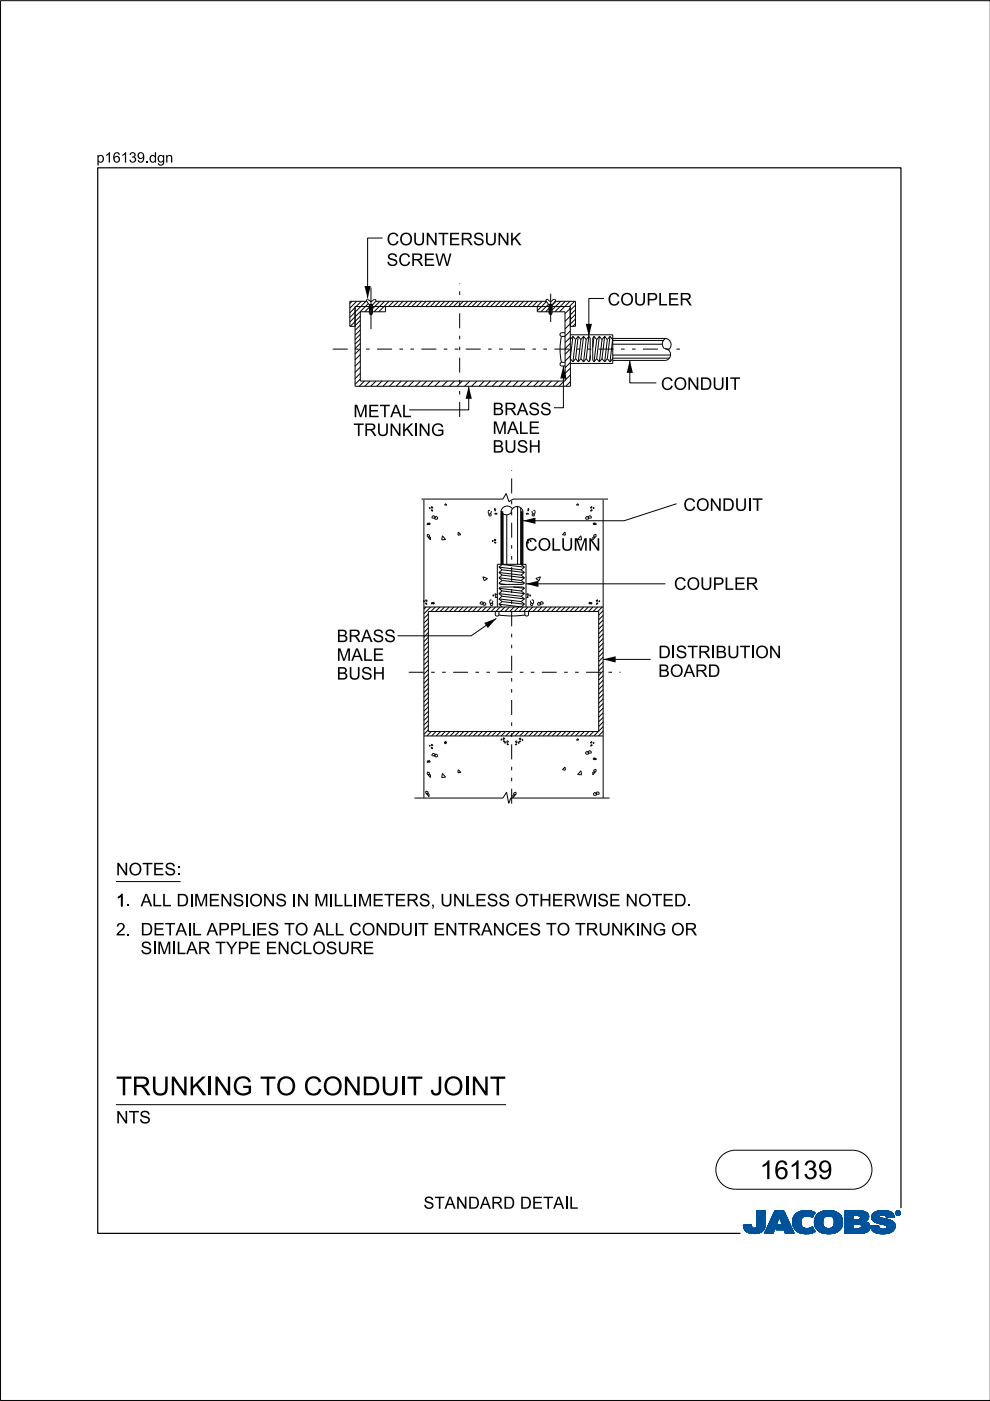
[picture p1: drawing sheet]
<svg xmlns="http://www.w3.org/2000/svg" width="210mm" height="297mm" viewBox="0 0 210 297" stroke-linecap="round" stroke-linejoin="round" font-family="sans-serif">
<defs><g id="words">
<g font-size="4">
<text x="24.6" y="232.2">TRUN</text>
<text x="45.3" y="232.2">N</text>
<text x="49.3" y="232.2">G TO CON</text>
<text x="76.7" y="232.2">DUI</text>
<text x="86.3" y="232.2">T JOI</text>
<text x="99.8" y="232.2">N</text>
<text x="103.8" y="232.2">T</text>
<text x="161.1" y="250">16139</text>
</g>
<g font-size="2.6">
<text x="82" y="52">COUN</text>
<text x="92.9" y="52">TERSUN</text>
<text x="108.1" y="52">K</text>
<text x="82" y="56.4">SCREW</text>
<text x="128.8" y="64.8">COUPLER</text>
<text x="140.1" y="82.7">CON</text>
<text x="148.4" y="82.7">DUI</text>
<text x="154.7" y="82.7">T</text>
<text x="74.9" y="88.5">M</text>
<text x="78" y="88.5">ETAL</text>
<text x="104.4" y="88">BRASS</text>
<text x="74.9" y="92.4">TRUN</text>
<text x="88.7" y="92.4">N</text>
<text x="91.4" y="92.4">G</text>
<text x="104.4" y="96">BUSH</text>
<text x="104.4" y="92">M</text>
<text x="107.5" y="92">ALE</text>
<text x="144.9" y="108.3">CON</text>
<text x="153.1" y="108.3">DUI</text>
<text x="159.5" y="108.3">T</text>
<text x="111.3" y="116.8">COLUM</text>
<text x="124.7" y="116.8">N</text>
<text x="142.9" y="125.1">COUPLER</text>
<text x="71.4" y="136.1">BRASS</text>
<text x="71.4" y="140.1">M</text>
<text x="74.5" y="140.1">ALE</text>
<text x="139.6" y="143.5">BOARD</text>
<text x="139.6" y="139.5">DI</text>
<text x="143.3" y="139.5">STRI</text>
<text x="151.7" y="139.5">BUTI</text>
<text x="160.1" y="139.5">ON</text>
<text x="71.4" y="144.1">BUSH</text>
<text x="24.6" y="185.6">N</text>
<text x="27.3" y="185.6">OTES:</text>
<text x="24.6" y="192.2">1. ALLDI</text>
<text x="41.1" y="192.2">M</text>
<text x="44.2" y="192.2">EN</text>
<text x="49.3" y="192.2">SI</text>
<text x="52.8" y="192.2">ON</text>
<text x="62.9" y="192.2">N</text>
<text x="66.6" y="192.2">M</text>
<text x="70.7" y="192.2">L</text>
<text x="75.9" y="192.2">M</text>
<text x="78.9" y="192.2">ETERS,UN</text>
<text x="98.7" y="192.2">LESS OTH</text>
<text x="117" y="192.2">ERW I</text>
<text x="126.7" y="192.2">SE N</text>
<text x="135.3" y="192.2">OTED.</text>
<text x="24.6" y="198.3">2. DETAI</text>
<text x="33.3" y="202.3">M</text>
<text x="36.4" y="202.3">IAR TYPE EN</text>
<text x="37.4" y="202.3">L</text>
<text x="40.7" y="198.3">LAPPLI</text>
<text x="54.3" y="198.3">ES TO ALLCON</text>
<text x="61.5" y="202.3">CLOSURE</text>
<text x="82.2" y="198.3">DUI</text>
<text x="88.6" y="198.3">T EN</text>
<text x="97.1" y="198.3">TRAN</text>
<text x="107.1" y="198.3">CES TO TRUN</text>
<text x="135.7" y="198.3">N</text>
<text x="138.4" y="198.3">G OR</text>
<text x="24.6" y="238.2">N</text>
<text x="27.3" y="238.2">TS</text>
<text x="89.8" y="256.3">STAN</text>
<text x="99.2" y="256.3">DARD DETAI</text>
<text x="120.6" y="256.3">L</text>
</g>
<g font-size="2.2">
<text x="20.5" y="34.5">p16139.</text>
<text x="31.6" y="34.5">dgn</text>
</g>
</g></defs>
<g fill="none" stroke="#00539a" stroke-width=".21">
<path d="M157.6 259.8h1.7M157.6 259.9h1.7M157.6 259.9l1.7 .1M157.6 260h1.8M158.1 259.7h1.2M159.3 259.7h-1.7l.1 .7M159.3 259.7h-.9M159.3 259.7l.1 .3M159.4 260l.1 .3M160.4 260l-.2 .3h2M160.5 259.6h1.8M160.5 259.6l-.1 .4"/>
<path d="M160.5 259.7h1.8M160.5 256.7v2.9M160.5 256.9h1.8M160.5 257.5h1.8M160.5 256.7h1.8v2.7M160.5 256.8h1.8M160.5 256.8l1.8 .1M160.5 256.9l1.8 .1M160.5 257h1.8M160.5 257.1h1.8M160.5 257.2h1.8M160.5 257.2l1.8 .1"/>
<path d="M160.5 257.3h1.8M160.5 257.4h1.8M160.5 257.4l1.8 .1M160.5 257.6h1.8M160.5 257.6l1.8 .1M160.5 257.7h1.8M160.5 257.8h1.8M160.5 257.9h1.8M160.5 258h1.8M160.5 258.1h1.8M160.5 258.1l1.8 .1M160.5 258.2h1.8"/>
<path d="M160.5 258.3h1.8M160.5 258.3l1.8 .1M160.5 258.4h1.8M160.5 258.5h1.8M160.5 258.5l1.8 .1M160.5 258.6h1.8M160.5 258.6l1.8 .1M160.5 258.7h1.8M160.5 258.8h1.8M160.5 258.9h1.8M160.5 259h1.8M160.5 259.1h1.8"/>
<path d="M160.5 259.2h1.8M160.5 259.3h1.8M160.5 259.8h1.8M162.2 260h-1.8M162.2 259.9v.3M162.2 259.9h-1.8M162.2 259.8h-1.7M162.3 259.4l-.1 .5M162.3 259.4v-2.7h-1.8v2.9M162.3 259.5h-1.8M162.3 259.6h-1.8M162.3 256.7l-1.8 .1"/>
<path d="M162.3 259.4h-1.8M163.7 258.1h3.1M163.7 258h3.1M163.7 257.9h3M163.8 257.8h2.9M163.8 257.7h2.9M163.8 257.7h2.8M163.9 257.6h2.7M163.9 257.5h2.7M164 257.4h2.5M164 257.3h2.5M164.1 257.2h2.3"/>
<path d="M164.1 257.1h2.3M164.1 257h2.3M164.2 257h2.1M164.2 256.9h2.1M164.2 256.8h2.1M164.3 256.7h1.9l2.2 4.8h-1.9l-.3-.8h-1.7l.4-1h1l-.7-1.7-1.3 3.5h-1.8zM164.5 260h-1.7M164.5 259.9l-1.7 .1M164.5 259.9h-1.7M164.5 259.8l-1.7 .1M164.6 259.8h-1.7M164.6 259.7l-1.7 .1"/>
<path d="M164.6 259.7h-1.7M164.6 259.6h-1.7M164.6 259.5l-1.6 .1M164.7 259.5h-1.7M164.7 259.4l-1.7 .1M164.7 259.4h-1.7M164.7 259.3l-1.6 .1M164.7 259.3h-1.6M164.8 259.2l-1.7 .1M164.8 259.2h-1.7M164.8 259.1l-1.6 .1M164.8 260h2.9"/>
<path d="M164.8 259.1h-1.6M164.8 259.9h2.9M164.8 259l-1.6 .1M164.9 259.9h2.7M164.9 259h-1.7M164.9 259.8h2.7M164.9 258.9h-1.6M164.9 258.8h-1.6M164.9 259.7h2.7M164.9 259.7l-.4 1 3.6 .1M165 258.7h-1.6M165 258.6l-1.6 .1"/>
<path d="M165 258.6h-1.6M165 258.5l-1.6 .1M165 258.5h-1.6M165.1 258.4l-1.6 .1M165.1 258.4h-1.6M165.1 258.3l-1.6 .1M165.1 258.3h-1.6M165.1 258.2l-1.5 .1M165.1 258.2h-1.5M165.2 258.1l-1.6 .1M165.2 258.1h-1.6M165.2 258l.7 1.7h-1"/>
<path d="M165.2 258l.7 1.7M165.3 258.1h1.5M165.3 258.1l1.6 .1M165.3 258.2h1.6M165.3 258.2l1.6 .1M165.3 258.3h1.6M165.4 258.3l1.6 .1M165.4 258.4h1.6M165.4 258.4l1.6 .1M165.4 258.5h1.6M165.4 258.5l1.7 .1M165.4 258.6h1.7"/>
<path d="M165.5 258.6l1.6 .1M165.5 258.7h1.6M165.5 258.8h1.7M165.5 258.9h1.7M165.6 258.9h1.6M165.6 259h1.7M165.6 259l1.7 .1M165.6 259.1h1.7M165.6 259.1l1.7 .1M165.7 259.2h1.7M165.7 259.2l1.7 .1M165.7 259.3h1.7"/>
<path d="M165.7 259.3l1.7 .1M165.7 259.4h1.7M165.8 259.4l1.7 .1M165.8 259.5h1.7M165.8 259.5l1.7 .1M165.8 259.6h1.7M166.2 256.7l2.2 4.8M166.2 256.8l-1.9-.1-2.2 4.8h1.8l1.3-3.5M168 258.9l.4 1.5M168 258.9h1.8M168 259h1.8M168 259.1h1.8"/>
<path d="M168 259.2h1.8M168 259.2l1.8 .1M168 259.3h1.8M168 259.3l1.8 .1M168.1 259.4h1.8M168.1 259.5h1.7M168.1 259.4l1.7 .1M168.1 259.5l1.8 .1M168.1 259.6h1.8M168.1 259.7h1.8M168.1 259.7l1.8 .1M168.1 259.8h1.8"/>
<path d="M168.1 259.8l1.8 .1M168.2 260h1.8M168.2 259.9h1.8M168.3 258l-.3 .9M168.9 257.3l-.6 .7M169.1 257.1h3.6M169.2 257h3.4M169.4 256.9h3.1M169.5 256.9h2.9M169.8 256.8h2.4M169.8 259.1a1.33 1.33 0 0 0 .8 1.4 1.33 1.33 0 0 0 1.5-.3l.2-.1M169.8 259.1h-1.8"/>
<path d="M169.8 259l-1.8 .1M169.9 258.8l-1.9 .1M169.9 258.8h-1.9M169.9 258.7h-1.9M169.9 258.6h-1.8M169.9 258.6l-1.9 .1M169.9 258.5l-1.8 .1M169.9 258.5h-1.8M169.9 258.4l-1.8 .1M170 258.4h-1.9M170 258.4l-.2 .7M170 258.3l-1.8 .1"/>
<path d="M170 258.3h-1.8M170 258.2l-1.8 .1M170.1 258.2h-1.9M170.1 258.1l-.1 .3M170.1 258.1l-1.9 .1M170.2 258.1h-2M170.3 258h-2.1M170.3 256.7l-1.4 .5M170.3 256.7h1.5M170.3 256.7a4 4 0 0 1 2.5 .4M170.4 258h-2.1M170.4 257.9h-2.1"/>
<path d="M170.6 257.8l-2.3 .1M170.6 257.9l-.5 .2M170.8 257.8h-2.5M171.5 256.7l-1.7 .1M171.5 256.7l.6 .1M171.7 257.8h.7M171.8 257.9h.6M171.9 258h.4M172.1 258.1h.2M172.2 258.1h.1M172.3 258h-.3M172.4 257.8h-.8"/>
<path d="M172.4 257.7l-4 .1M172.5 257.7h-4.1M172.5 257.6l-4 .1M172.5 257.6h-4M172.6 257h-3.3M172.6 257.5l-4.1 .1M172.6 257.5h-4M172.6 257.4l-4 .1M172.7 257.4h-4M172.7 259h1.8M172.7 259.2h1.8M172.7 259.3h1.8"/>
<path d="M172.7 259.3l1.8 .1M172.7 259.4h1.8M172.7 257.3l-3.9 .1M172.7 259.5h1.8M172.7 259.5l1.8 .1M172.7 259.6h1.8M172.7 259.7h1.8M172.7 258.6h1.8M172.7 257.3h-3.9M172.8 259.8h1.8M172.8 257.2l-3.9 .1M172.8 259.9h1.8"/>
<path d="M172.8 259.9l.3 .6M172.8 259.8l1.8 .1M172.8 259.9l1.8 .1M172.8 257.2h-3.9M172.8 260h1.8M172.8 257.1l-.6 1.1a1.75 1.75 0 0 0-1.6-.3M172.9 257.1l-3.9 .1M173 257.8l-.3 1.3h1.8M173 257.8h5.3M173.1 257.7h5.2M173.1 257.7h5.1M173.1 257.6h5.1"/>
<path d="M173.2 257.6h4.9M173.2 257.5h4.8M173.4 257.4h4.6M173.4 257.4h4.5M173.5 257.3h4.4M173.6 257.2l4.2 .1M173.6 257.2h4.1M173.7 257.1l4 .1M173.8 257.1h3.8M173.9 257h3.5M174 257h3.3M174.1 256.9h3.2"/>
<path d="M174.2 256.9h2.8M174.4 256.8h2.6M174.5 259h-1.8M174.5 259.2a1.15 1.15 0 0 0 1.3 1.3M174.5 259.2l-1.8-.1 .1 .8M174.5 258.9l-1.8 .1M174.5 258.9h-1.8M174.5 258.8l-1.8 .1M174.5 258.7l-1.8 .1M174.5 258.7h-1.8M174.5 258.6l-1.8 .1M174.5 258.5l-1.8 .1"/>
<path d="M174.6 258.5h-1.9M174.6 256.8h1.9M174.6 258.4l-.1 .8M174.6 258.4h-1.8M174.6 258.4l-1.9 .1M174.6 258.3l-1.8 .1M174.6 258.3h-1.8M174.7 258.2h-1.9M174.7 258.1l-.1 .3M174.8 258.1l-2 .1M174.8 258.1h-1.9M174.9 256.7a3.2 3.2 0 0 1 3.6 1.4l.1 .8-.1 1.1"/>
<path d="M174.9 258l-1.9 .1M175 258h-2M175.1 257.9l-.4 .2M175.1 257.9h-2.1M175.2 257.9h-2.2M175.5 256.7h.7M175.7 257.8l-.6 .1M175.7 257.8l.6 .1M175.7 257.8h-2.7M176 257.8h2.4M176.2 257.9h2.2M176.3 257.9l.5 .5"/>
<path d="M176.4 258h2M176.4 256.7h-1.5a2.68 2.68 0 0 0-1.9 1.1M176.5 258l2 .1M176.5 258.1h2M176.6 258.1h1.9M176.6 258.2h1.9M176.7 258.2l1.8 .1M176.7 258.3h1.8M176.7 258.3l1.9 .1M176.7 259.9h1.8M176.7 258.4h1.9M176.8 258.4l.1 .5"/>
<path d="M176.8 258.4l1.8 .1M176.8 258.5h1.8M176.8 258.6h1.8M176.9 258.8h1.7M176.9 258.8l1.8 .1M176.9 258.7h1.7M176.9 259.4h1.8M176.9 259.2l1.8 .1M176.9 259.1h1.8M176.9 259.2h1.8M176.9 258.9v.3M176.9 259.2a1.11 1.11 0 0 1-1.1 1.3"/>
<path d="M176.9 259h1.8M176.9 258.9h1.8M176.9 259.3h1.8M176.9 259.3l1.8 .1M178 257.4l-4.7 .1M178.4 257.9h-2.1l.5 .5M178.5 259.7l-1.7 .1M178.5 259.8l-1.8 .1M178.5 259.8h-1.7M178.5 260l-.2 .5M178.5 259.9l-1.8 .1M178.5 260h-1.8"/>
<path d="M178.6 259.7h-1.8M178.6 258.5l-1.8 .1M178.6 259.6h-1.8M178.6 259.5l-1.8 .1M178.6 259.5h-1.8M178.7 259.4h-1.8M179.1 259.7h1.8M179.1 259.5h5.2M179.1 256.9h4.4M179.1 257.5h5M179.1 256.8h4M179.1 256.8h3.4"/>
<path d="M179.1 257h4.5M179.1 257.1h4.7M179.1 257.1l4.7 .1M179.1 257.2h4.8M179.1 257.2l4.8 .1M179.1 257.3h4.8M179.1 257.3l4.9 .1M179.1 257.4h4.9M179.1 257.4l5 .1M179.1 257.6h5M179.1 257.6l5 .1M179.1 257.7h5"/>
<path d="M179.1 257.7l1.8 .1M179.1 257.8h1.8M179.1 257.9h1.8M179.1 258h1.8M179.1 258.1h1.8M179.1 258.2h1.8M179.1 258.3h1.8M179.1 258.4h1.8M179.1 258.5h1.8M179.1 258.5l1.8 .1M179.1 258.6h4.8M179.1 258.7h4.7"/>
<path d="M179.1 258.7h4.6M179.1 258.8h4.5M179.1 258.9h4.5M179.1 258.9h4.3M179.1 259h4.4M179.1 259l4.5 .1M179.1 259.1h4.6M179.1 259.1l4.7 .1M179.1 259.2h4.8M179.1 259.2l4.9 .1M179.1 259.3h5M179.1 259.3l5.1 .1"/>
<path d="M179.1 259.4h5.1M179.1 259.4l5.1 .1M179.1 259.5l1.8 .1M179.1 259.6h1.8M179.1 259.8h1.8M179.1 259.9h1.8M179.1 260h1.8M180.9 257.7v.9M181.8 259.5h-.9v1v-1M181.8 259.5h.2M181.8 259.5l.8 .3M182.1 257.7l2.1 .1"/>
<path d="M182.2 257.8h2M182.2 259.5l2.1 .1M182.3 258.5h1.7M182.3 258.5l-1.4 .1M182.3 257.9h1.9M182.4 257.9h1.8M182.4 257.9v.1M182.4 257.9l-.4-.2h-1.1v.9M182.4 258h1.8M182.4 258v.3M182.4 258.3l-.1 .2M182.4 259.6h1.9"/>
<path d="M182.4 258.1h1.8M182.4 258.1l1.8 .1M182.4 258.2h1.8M182.5 259.7h1.9M182.5 256.9l1.1 .1M182.5 259.7l1.9 .1M182.6 259.8h1.8M182.6 259.8v.4l-.2 .2M182.7 259.9h1.7M182.9 256.8h-3.8v4.7M183.3 256.9l-4.2-.1v4.7M183.6 257l.4 .4"/>
<path d="M183.9 259.2l.2 .2M184 258.5l-2.1 .1M184 258.5h-1.8M184 257.4l.1 .2M184.1 258.4l-.8 .6 .6 .2M184.1 258.4h-1.8M184.1 258.3l-1.7 .1M184.1 258.3h-1.7M184.1 257.6l.1 .6M184.1 258.2l-1.7 .1M184.1 259.4l.3 .5v.6M184.2 258.2l-.1 .2"/>
<path d="M184.2 258h-1.8M184.4 259.9h-1.7M184.5 260h-1.8M184.6 259.9v.2M184.6 259.9h1.7M184.6 260h1.7M184.8 258.1h1.7M184.8 258l.2 .7M184.8 258h1.7M184.8 258.3h2.5M184.8 258.3l2.8 .1M184.8 258.1l1.8 .1"/>
<path d="M184.8 258.2h2M184.8 258.4h3M184.8 258.4l3.2 .1M184.9 258.2l2.1 .1M184.9 257.6h4.6M184.9 258.5h3.4M184.9 258.5l3.6 .1M184.9 258.6h3.7M184.9 257.5h4.5M185 257.5h4.4M185 258.6l3.7 .1M185 258.7h3.9"/>
<path d="M185 258.7l.6 .4M185 257.4h4.3M185 257.4h4.4M185.1 258.7l3.9 .1M185.1 258.8h.7M185.1 257.3h4.1M185.2 258.9h.6M185.2 258.9l4.1 .1M185.3 257.2h3.9M185.3 259h4M185.3 257.1l3.8 .1M185.4 257.1h3.7"/>
<path d="M185.4 259l4 .1M185.5 257h3.5M185.5 259.1h4M185.6 259.1l3.9 .1M185.6 259.1l.5 .2M185.7 259.2h3.9M185.7 256.9h3M185.8 259.2l3.8 .1M185.8 258.9h3.4M185.9 258.8h3.2M185.9 256.8h2.7M185.9 256.8l-.8 .5-.3 .7"/>
<path d="M185.9 256.8l.7-.1a3.3 3.3 0 0 1 2.7 .6h-4.2M186 259.3h3.6M186.1 256.8h2.3M186.1 259.4h3.6M186.1 259.3l1.5 .4 .4 .2M186.3 259.8l-.5 .1M186.3 259.8l-1.7 .1M186.3 259.8v.3M186.3 259.4h3.4M186.4 257.9h-1.6M186.4 257.9l.1 .1M186.5 257.9h-1.7"/>
<path d="M186.5 257.8h-1.7M186.5 258v.1M186.5 257.8l-.1 .1M186.5 257.7h-1.6M186.5 259.4l3.2 .1M186.5 258.1l.1 .1M186.6 257.6l-1.7 .1M186.6 258.2l.4 .1M186.7 256.7h.8M186.7 259.5h3M186.8 257.6h-1.9M186.9 259.5l2.9 .1"/>
<path d="M187 258.3l1.7 .4 .9 .6M187.2 259.6h2.6M187.3 257.6h2.2M187.4 259.7h2.4M187.6 257.6l1.9 .1M187.6 259.7h2.2M187.6 257.7h2M187.7 257.7a1.07 1.07 0 0 0-1.2 .1M187.7 257.7l.1 .1M187.7 257.8h1.9M187.8 257.8h1.7M187.8 256.7h-1.3"/>
<path d="M187.8 257.8l.1 .4M187.8 257.9h1.7M187.8 257.9h1.8M187.9 258h1.7M187.9 258l1.7 .1M187.9 258.1h1.1M187.9 258.1h1.7M187.9 259.9h1.9M188 259.9l.1 .2M188 260h1.8M188.1 257h-2.6M188.2 257h.6"/>
<path d="M188.7 256.9h-2.9M189.3 257.3l.3 .8-1.7 .1M189.6 259.3l.2 .4v.6M189.8 259.9l-1.8 .1M189.8 259.8h-2.1M189.8 259.8h-1.9M189.9 257.2v.1M189.9 257.1h.1M189.9 257.2h.1M189.9 257.3h.1M189.9 257.3l.2 .3M190 257.4h.1"/>
<path d="M190 257.4l.1 .1M190 257.5h.2M190 257.2v.1M190 257.2l.2 .3M190 257.3l.2 .2M190 257.1h-.1M190 257h-.1M190.1 257h-.2M190.1 257.5l.2 .1M190.1 256.9h-.1M190.1 257.6h.6M190.2 256.8l-.1 .1"/>
<path d="M190.2 257.5l.2 .1M190.2 257.5l-.1 .1M190.2 257.6h.4M190.2 256.9h.4M190.2 256.9h.4l-.1 .3 .2 .3-.3-.3-.2 .3zM190.2 256.9v.6l.1-.3 .3 .3M190.2 257h.4M190.2 257.1h.1M190.2 257.1h.5M190.2 257.2h.5M190.2 257.2l.3 .1M190.2 257.3h.1"/>
<path d="M190.2 257.4h.1M190.2 257.4l.1 .1M190.2 256.8h-.1M190.3 257h.2v.1l-.2 .1zM190.3 257v.2M190.3 257h-.1M190.4 257.2l.2 .3M190.4 257.6h.1M190.4 256.8h-.2l-.2 .4M190.4 256.7a.5 .5 0 0 1 .5 .5 .5 .5 0 0 1-.5 .5M190.4 256.8l.4 .2v.2M190.4 256.7a.5 .5 0 0 0-.5 .5 .5 .5 0 0 0 .5 .5l-.3-.1"/>
<path d="M190.4 256.8l.3 .1 .1 .3M190.4 256.7l-.4 .2-.1 .3M190.4 256.7v.1M190.4 257.6v.1M190.4 256.7l.3 .1 .2 .4M190.4 257h-.1l.1 .2M190.4 257l.2 .1-.2 .1M190.4 257h.1M190.5 257.3h.1M190.5 257.3l.1 .1M190.5 257.2l.2 .3M190.5 257.4h.1"/>
<path d="M190.5 257.1h.2M190.5 257.4l.2 .1M190.5 257l-.1 .2M190.5 256.7h-.3M190.6 257.5h.2M190.6 256.8h.1M190.6 257.1l-.1 .1M190.7 257.1h-.1M190.7 257.1l-.2 .1M190.7 257.1l-.5-.2v.6l.1-.3M190.7 257h-.1M190.7 256.8l.1 .1"/>
<path d="M190.7 256.8h-.6M190.7 256.9h.2M190.8 257h.1M190.8 257.6h-.2M190.8 257.2v.2l-.4 .2M190.8 257.2l-.1 .3-.3 .1M190.8 257.1h.1M190.8 257.2h.1M190.9 257.4l-.2 .1M190.9 257.4h-.1M190.9 257.3l-.1 .1M190.9 257.3h-.1"/>
<path d="M190.9 257.2h.1M190.9 257.2l-.1 .3-.4 .2M190.9 257.1h-.1M157.7 260.1h1.7M157.7 260l1.7 .1M157.7 260.2h1.8M157.7 260.2l1.8 .1M157.7 260.3h1.8M157.7 260.3l1.9 .1M157.7 260.4h4.4M157.7 260.4l.4 .5M157.7 260.4l4.4 .1"/>
<path d="M157.8 260.5h4.3M157.8 260.6h4.3M157.8 260.7h4.2M157.9 260.7h4.1M157.9 260.8h4M158 260.8h3.9M158 260.9h3.9M158.1 260.9h3.3M158.1 261h3.6M158.2 261h3.5M158.3 261.1h3.2M158.4 261.2h3.1"/>
<path d="M158.5 261.2h2.9M158.6 261.3h2.7M158.7 261.4h2.4M158.8 261.4h2.1M159.1 261.5h1.6M159.5 260.3l.3 .1 .4-.1M159.7 261.5h.7M160.9 261.4h.1M161.5 260.9h.2M161.6 261.1h-3.3M162.1 260.3l-2 .1M162.2 260.2l-1.9 .1"/>
<path d="M162.2 260.2a2.25 2.25 0 0 1-2.8 1.3l-.9-.2-.4-.4M162.2 260.2h-1.9M162.2 260.1l-1.8 .1M162.2 260.1h-1.8M162.2 260l-1.8 .1M164 261.4h-1.9M164 261.3l-1.9 .1M164 261.3h-1.8M164 261.2l-1.8 .1M164 261.2h-1.8M164.1 261.1l-1.9 .1M164.1 261.1h-1.8"/>
<path d="M164.1 261l-1.8 .1M164.1 261h-1.8M164.1 260.9l-1.8 .1M164.2 260.9h-1.8M164.2 260.8l-1.8 .1M164.2 260.8h-1.8M164.2 260.7l-1.8 .1M164.2 260.7h-1.7M164.2 260.6l-1.7 .1M164.3 260.6h-1.8M164.3 260.5h-1.8M164.3 260.4l-1.7 .1"/>
<path d="M164.3 260.4h-1.7M164.3 260.3l-1.7 .1M164.4 260.3h-1.8M164.4 260.2l-1.7 .1M164.4 260.2h-1.7M164.4 260.1l-1.7 .1M164.4 260.1h-1.7M164.5 260l-1.8 .1M164.5 260.7h3.5M164.6 260.7h3.4M164.6 260.6h3.4M164.6 260.5h3.4"/>
<path d="M164.6 260.5h3.3M164.6 260.4h3.3M164.7 260.4h3.2M164.7 260.3h3.2M164.7 260.3h3.1M164.7 260.2h3.1M164.8 260.1h3M164.8 260.1h2.9M166.3 260.8h1.8M166.3 260.8l1.8 .1M166.3 260.9h1.8M166.3 260.9l1.8 .1"/>
<path d="M166.3 261h1.9M166.3 261l1.9 .1M166.4 261.1h1.8M166.4 261.1l1.8 .1M166.4 261.2h1.9M166.4 261.2l1.9 .1M166.4 261.3h1.9M166.5 261.3l1.8 .1M166.5 261.4h1.9M166.5 261.5h1.9M166.5 261.5l-.3-.8 .3 .8h1.9M168.2 260l1.9 .1"/>
<path d="M168.2 260.1h1.9M168.2 260.1l1.9 .1M168.2 260.2h2M168.3 260.2l2 .1M168.3 260.3h2.1M168.3 260.3l2.2 .1M168.3 260.4h2.5M168.4 260.4l.6 .7M168.4 260.4l4.1 .1M168.5 260.5h4M168.5 260.6h4M168.6 260.7h4"/>
<path d="M168.6 260.7l4 .1M168.7 260.8h3.9M168.7 260.8l4 .1M168.8 260.9h3.9M168.9 260.9l3.8 .1M168.9 261h3.9M169 261l3.8 .1M169 261.1h3.9M169 261.1a4.2 4.2 0 0 0 3.8 0M169.1 261.1h3.8M169.2 261.2h3.5M169.3 261.3h3.2"/>
<path d="M169.5 261.4h2.8M169.6 261.4h2.6M170 261.5h2M170.6 261.6h.4M171.5 260.4h.9M171.6 260.4h.8M171.8 261.5h-1.5M171.8 260.3h.6M172 260.3h.3M172 260.2h.3M172.1 260.2h.2M172.2 260.1h.1"/>
<path d="M172.3 260.1l.6 1M172.6 261.2l-3.3 .1M172.8 260.1h1.9M172.9 260.1l1.9 .1M172.9 260.2h1.9M172.9 260.2l2 .1M172.9 260.3h2.2M173 260.3l2.1 .1M173 260.4h2.4M173 260.4h5.3M173.1 260.5h5.2M173.1 260.5l.7 .6 .8 .4"/>
<path d="M173.1 260.6h5.2M173.2 260.6h5M173.3 260.7h4.9M173.3 260.7h4.8M173.3 260.8h4.7M173.4 260.9h4.5M173.5 260.9h4.4M173.5 261h4.3M173.6 261h4.2M173.7 261.1h4M173.8 261.1h3.8M173.8 261.2h3.7"/>
<path d="M174 261.2h3.4M174.2 261.4h2.9M174.3 261.4h2.7M175.1 261.5h1.4M175.3 261.6h.4M176.6 260.2h1.9M177 261.4l-1 .2-1.4-.1h2.2M177.3 261.3h-3.3M178.1 260.8h-4.8M178.3 260.5l-.6 .6-.7 .3M178.3 260.4h-2.2M178.4 260.3l-2.2 .1"/>
<path d="M178.4 260.3h-2l-.6 .2M178.5 260.2l-2.1 .1M178.5 260.2h-2M178.5 260.1h-1.9M178.5 260l-1.9 .1M179.1 261.5h3.4M179.1 260.1h1.8M179.1 260.1l1.8 .1M179.1 260.2h1.8M179.1 260.2l1.8 .1M179.1 260.3h1.8M179.1 260.4h1.8"/>
<path d="M182.3 260.4h2.1M182.4 260.4h2M182.4 260.4l-.6 .1M183.1 261.4l-4 .1M183.4 261.3l-4.3 .1M183.5 261.3h-4.4M183.7 261.3h-.1M183.7 261.2l-4.6 .1M183.8 261.2h-4.7M183.9 261.1l-4.8 .1M184 261.1h-4.9M184 261l-4.9 .1"/>
<path d="M184.1 261l-.8 .4-1.1 .1M184.1 261h-5M184.1 260.9l-5 .1M184.2 260.9h-5.1M184.2 260.8l-5.1 .1M184.3 260.8h-5.2M184.3 260.7l-5.2 .1M184.3 260.7h-5.2M184.4 260.6l-5.3 .1M184.4 260.6h-5.3M184.4 260.5h-5.3M184.4 260.5l-.3 .5"/>
<path d="M184.4 260.4l-5.3 .1M184.5 260l-1.8 .1M184.5 260.2l-2 .1M184.5 260.3h-2M184.5 260.1h-1.9M184.5 260.2h-1.9M184.6 260.1l.1 .3M184.6 260.1h1.7M184.6 260.1h1.8M184.6 260.1l1.8 .1M184.6 260.2h1.8M184.6 260.2l1.8 .1"/>
<path d="M184.7 260.3h1.8M184.7 260.3l1.8 .1M184.7 260.4a2.52 2.52 0 0 0 2.7 1.2M184.7 260.4h1.9M184.7 260.5h2M184.7 260.5h2.1M184.8 260.6h2.1M184.8 260.6h4.8M184.8 260.7h4.7M184.9 260.8h4.6M184.9 260.8h4.5M185 260.9h4.4"/>
<path d="M185.1 260.9h4.3M185.1 261h4.3M185.2 261.1h4M185.2 261.1h3.9M185.3 261.2h3.7M185.4 261.2h3.5M185.5 261.3h3.4M185.7 261.3h3.1M185.8 261.4h2.7M185.9 261.5h2.4M186.3 260.1a1.08 1.08 0 0 0 1.4 .5M186.4 261.5h1.6"/>
<path d="M186.6 261.6h.9M188 260.4h1.8M188 260.4l-.3 .2M188.1 260.3h1.7M188.1 260.1l-.1 .3M188.1 260.2h1.7M188.3 261.5l-.9 .1M188.9 261.3l-.6 .2M189.3 261.1h-4.1M189.4 260.9l-.5 .4M189.6 260.7h-4.8M189.7 260.6h-2"/>
<path d="M189.7 260.5h-1.9M189.7 260.5h-1.8M189.7 260.4h-1.7M189.7 260.3h-1.6M189.8 260.2h-1.7M189.8 260.3l-.4 .6M189.8 260.1h-1.7M189.8 260h-1.7"/>
<circle cx="190.4" cy="257.2" r=".51"/>
<circle cx="190.4" cy="257.2" r=".42"/>
</g>
<g fill="none" stroke="#000" stroke-width=".21">
<path d="M210 .1h-209.9v296.8h209.9M81.1 50.5h-3.2v12.8M74.7 63.9l-.5 .5M75.3 69.1l-.1 .1M75.3 65.2l-1.1 1.1M75.6 63.9l-1.4 1.4M76.4 77.8l-1.1 1.2M76.4 67.9l-1.1 1.1M76.4 68.9l-1.1 1.1M76.4 69.9l-1.1 1.2M76.4 70.9l-1.1 1.1M76.4 71.9l-1.1 1.1"/>
<path d="M76.4 72.8l-1.1 1.1M76.4 73.9l-1.1 1.2M76.4 75.2l-1.1 1.1M76.4 76.5l-1.1 1.2M76.4 79.2l-1.1 1.1M76.4 67l-2.1 2.2M76.6 63.9l-1.1 1.1M77.6 63.9l-3.4 3.4M77.8 63.9h-3.6v5.3h1.1M77.9 63.5l-.2 .2 .5 .9h.9l.6-.7M77.9 63.5h.1M77.9 63.5l.7 .4 .9-.4 .2 .1v.3"/>
<path d="M78.1 64.4l-3.9 3.9M78.3 65.3l.7 .1M78.3 64.6l.1 1.9M78.3 66.3l.7 .1M78.3 65.9l.7 .1M78.3 65.7l.7 .1M78.3 65.5l.7 .1M78.3 64.9l.7 .2M78.3 64.8l.7 .1M78.3 64.6l.7 .1M78.4 66.5l.4 .1M78.5 63.9h.4"/>
<path d="M78.6 63.9h-.1M78.7 61v8.8M79 65.2l-.7-.1-1 1M79 64.6v1.9l-.3 .3-.3-.3M79 65h37.4M79.7 63.9h36.1M80.6 63.9l-1.6 1.6M81.5 63.9l-2.2 2.2M81.7 65v1.1h-2.7M82.5 63.9l-2.2 2.2M83.5 63.9l-1.1 1.1M84.5 63.9l-1.1 1.1"/>
<path d="M85.5 63.9l-1.1 1.1M86.4 63.9l-1.1 1.1M87.4 63.9l-1.1 1.1M88.4 63.9l-1.1 1.1M89.4 63.9l-1.1 1.1M90.4 63.9l-1.1 1.1M91.4 63.9l-1.1 1.1M92.3 63.9l-1.1 1.1M93.3 63.9l-1.1 1.1M94.3 63.9l-1.1 1.1M95.3 63.9l-1.1 1.1M96.3 63.9l-1.1 1.1"/>
<path d="M97.3 63.9l-1.2 1.1M98.2 63.9l-1.1 1.1M99.2 63.9l-1.1 1.1M100.2 63.9l-1.1 1.1M101.2 63.9l-1.1 1.1M102.2 63.9l-1.1 1.1M103.2 63.9l-1.2 1.1M104.1 63.9l-1.1 1.1M105.1 63.9l-1.1 1.1M106.1 63.9l-1.1 1.1M107.1 63.9l-1.1 1.1M108.1 63.9l-1.1 1.1"/>
<path d="M109.1 63.9l-1.2 1.1M110 63.9l-1.1 1.1M111 63.9l-1.1 1.1M112 63.9l-1.1 1.1M113 63.9l-1.1 1.1M113.9 65v1.1h2.5M114 63.9l-1.1 1.1M115 63.9l-1.2 1.1M115.9 63.5h.2l.6 .4 .8-.4h.2l.1 .2-.6 .8h-.9l-.5-.7zM115.9 63.9l-2 2M116.3 64.5l-1.6 1.6M116.4 64.7l.7 .2"/>
<path d="M116.4 64.9l.7 .1M116.4 65.1l.7 .1M116.4 65.3l.7 .1M116.4 65.5l.7 .1M116.4 65.7l.7 .1M116.4 65.9l.7 .1M116.4 66.1l.7 .1M116.4 66.3l.7 .1M116.4 65.4l-.7 .7M116.4 66.5l.5 .1M116.6 63.9h.3M116.8 62.3v6"/>
<path d="M117.1 64.5v1.9l-.3 .3-.4-.2v-1.9l.7 .1M117.1 66.1h2.7v14.7h-43.4v-14.7l2.6 .1M117.1 65h3.8M117.7 63.9h4.3v5.3h-1.1v-4.2M117.9 63.9l-.8 .8M118.9 63.9l-1.8 1.8M119 71.3h.8M119 76.8h.8M119 76.8l-.2 .2 .1 .5 .9 .1M119 71.3a12.8 12.8 0 0 0 0 5.5M119.5 77.6v8.9h-2M119.8 70.5l-.9 .1-.2 .3 .3 .4"/>
<path d="M119.9 63.9l-2.3 2.2M120.9 63.9l-2.3 2.2M120.9 71h9v6.1h-9M120.9 65v16.9h-45.6v-16.9h3M120.9 65.4l-1.1 1.1M120.9 76.9l-1.1 1.1M120.9 75.5l-1.1 1.1M120.9 74l-1.1 1.1M120.9 72.8l-1.1 1.1M120.9 71.5l-1.1 1.1M120.9 70.2l-1.1 1.1M120.9 68.6l-1.1 1.1"/>
<path d="M120.9 67l-1.1 1.1M120.9 79.5l-1.1 1.1M120.9 78.1l-1.1 1.1M121.5 71.3l.5 .7M121.5 71.3l-.6 .7M121.5 71.3l-.6 4.7 .6 .7M121.8 63.9l-1.1 1.1M122 64.7l-1.1 1.1M122 68.6l-.6 .6M122 65.7l-1.1 1.1M122 66.6l-1.1 1.2M122 67.6l-1.1 1.1"/>
<path d="M122 76l-.5 .7M122 76l.6 .7M122 72l-.5 4.7M122.6 71.3l.6 .7M122.6 71.3l-.6 .7M122.6 71.3l-.6 4.7M123.2 72l-.6 4.7M123.2 76l-.6 .7M123.2 76l.5 .7M123.7 71.3l.6 .7M123.7 71.3l-.5 .7M123.7 71.3l-.5 4.7"/>
<path d="M124.3 72l-.6 4.7M124.3 76l-.6 .7M124.8 71.3l.3 .4v4.7l-.3 .3-.5-.7M124.8 71.3l-.5 .7M124.8 71.3l-.5 4.7M125.1 75.4l-.1 1.1M126 71.3l-.3 .4v4.7l.3 .3M126 71.3l.5 .7M126 71.3l-.3 2.4M126.5 72l-.5 4.7M126.5 76l-.5 .7M126.5 76l.6 .7"/>
<path d="M127.1 71.3l.5 .7M127.1 71.3l-.6 .7M127.1 71.3l-.6 4.7M127.6 76l.6 .7M127.6 72l-.5 4.7M127.6 76l-.5 .7M128.1 63.3h-3.3v8M128.2 71.3l.6 .7M128.2 71.3l-.6 .7M128.2 71.3l-.6 4.7M128.8 76l.5 .7M128.8 76l-.6 .7"/>
<path d="M128.8 72l-.6 4.7M129.3 71.3l-.5 4.7M129.3 71.3l-.5 .7M129.3 71.3l.6 .7-.6 4.7M129.9 76l-.6 .7M129.9 71.8h11.3M129.9 73h10.5M129.9 75.3h12.3M129.9 75.9h12M129.9 72.2h10.8M133.5 76.4v4.8h5.7M141.2 71.8a1.34 1.34 0 0 1 1.1 1 1.34 1.34 0 0 1-.6 1.4"/>
<path d="M141.2 71.8a1.21 1.21 0 0 0-.8 1.3 1.21 1.21 0 0 0 1.2 1 1.27 1.27 0 0 1 .6 1.3 1.27 1.27 0 0 1-1 1h-11.3M76.4 80.4l-1.1 1.1M77.3 80.8l-1.1 1.1M78.4 80.8l-1.1 1.1M79.7 80.8l-1.1 1.1M81 80.8l-1.1 1.1M82.3 80.8l-1.1 1.1M83.6 80.8l-1.1 1.1M85.1 80.8l-1.1 1.1M86.4 80.8l-1.1 1.1M87.7 80.8l-1.1 1.1M89.2 80.8l-1.1 1.1"/>
<path d="M90.5 80.8l-1.1 1.1M91.8 80.8l-1.1 1.1M93.3 80.8l-1.2 1.1M94.9 80.8l-1.2 1.1M96.4 80.8l-1.1 1.1M98 80.8l-1.1 1.1M99.4 81.9v5h-12.6M99.6 80.8l-1.1 1.1M101.1 80.8l-1.1 1.1M102.7 80.8l-1.1 1.1M104 80.8l-1.1 1.1M105.5 80.8l-1.1 1.1"/>
<path d="M106.9 80.8l-1.1 1.1M108.4 80.8l-1.1 1.1M109.9 80.8l-1.1 1.1M111.3 80.8l-1.1 1.1M112.8 80.8l-1.1 1.1M114.3 80.8l-1.2 1.1M115.5 80.8l-1.2 1.1M116.9 80.8l-1.1 1.1M118.4 80.8l-1.1 1.1M119.6 80.8l-1.1 1.1M120.9 80.9l-.9 1M89.4 105.8h17.2l.7-1.2 .6 1.8 .9-.6h20.1"/>
<path d="M89.9 106v63.2M90.6 110.9l.4 .2-.4 .2zM90.6 113.3l.5 .2-.1 .4-.4-.2zM90.8 113.9h.5v.6zM91 110.8l.2 .3-.3 .2zM91.1 107.6l.1 .2-.2-.1zM91.4 108.2l.2-.2 .1 .4zM91.5 107.4l.3 .3h-.3zM91.8 109.3l.3 .1 .2 .4-.6 .1-.2-.2zM92.4 109.5l.4 .3-.2 .3-.5-.1zM93.8 113.6l.7 .8-.9 .1zM94.5 106.8l.2 .3h-.4z"/>
<path d="M97.2 112.8l.5 .6-.6 .1zM103.9 108.2h-.3l-.1 .3 .2 .6 .5-.5-.1-.3M104 108.9l.2 .2-.1 .3h-.4v-.5M104.5 114.5l.1 .2-.2 .2zM104.8 107.9l.2-.1v.6zM104.9 114.3l.3 .2-.4 .2zM104.9 109l.3-.2 .2 .2zM104.9 114.9l.3 .2h-.3zM106.2 108.4a1.21 1.21 0 0 0 1.3 .7 1.21 1.21 0 0 0 1.1-1.1 1.27 1.27 0 0 1 1.2-.6 1.27 1.27 0 0 1 1.1 1v11.2M106.2 108.4v11.2M106.3 108.4v11.2M106.5 108.4v11.2"/>
<path d="M106.6 108.4v11.2M106.6 108.9v10.7M107.4 109.2v10.4M108.6 107.9a1.34 1.34 0 0 0-1.3-.6 1.34 1.34 0 0 0-1.1 1.1M109.7 107.4v12.2M110.4 107.7v11.9M110.5 119.7l.7 .5M110.5 108.4v11.2M110.6 108.4v11.2M110.8 108.4v11.2M111.5 109l.3-.2 .3 .2zM112 107.8l.2 .1-.3 .5z"/>
<path d="M113 108.9l-.2 .2 .1 .3h.3l.1-.5M113.1 108.2h.3l.1 .3-.3 .6-.4-.5v-.3M119.8 112.8l.1 .7-.6-.1zM122.5 114.4l.7-.8 .1 .9M122.5 106.8l.2 .3h-.5zM124.3 109.6l.2-.1 .3 .5-.5 .1-.2-.3zM124.9 109.4l.3-.1 .2 .4-.1 .2-.6-.1zM125.1 107.7l.4-.3v.3zM125.4 108l.2 .2-.4 .2zM125.7 113.9h.5l-.5 .6zM125.9 107.6l.1 .1-.3 .1zM125.9 113.5l.4-.2 .1 .4-.4 .2z"/>
<path d="M126 111.1l.3-.2 .1 .4zM126 110.8l.1 .5-.4-.2zM127.9 106v63.2M143.4 106.8l-11.1 3.6h-21.4M89.9 128.7h38M89.9 127.3l.1 .3-.2-.1zM90.2 128l.2-.2 .1 .4zM90.3 127.1l.3 .3-.3 .1zM90.3 128.7l-.4 .5M90.8 129.6h36.1v25.5h-36.1zM90.8 139l-.9 1M90.8 138l-.9 1"/>
<path d="M90.8 137.1l-.9 .9M90.8 136.1l-.9 .9M90.8 135.1l-.9 .9M90.8 134.1l-.9 1M90.8 133.1l-.9 1M90.8 132.1l-.9 1M90.8 131.2l-.9 .9M90.8 130.2l-.9 .9M91.3 128.7l-1.4 1.4M91.5 127.7l.4 .2-.4 .2zM91.9 127.6l.2 .3-.3 .2zM92.3 128.7l-.9 .9"/>
<path d="M93.3 128.7l-1 .9M94.3 128.7l-1 .9M95.2 128.7l-.9 .9M96.2 128.7l-.9 .9M97.2 128.7l-.9 .9M98.2 128.7l-.9 .9M99.2 128.7l-1 .9M100.2 128.7l-1 .9M101.1 128.7l-.9 .9M102 127.6h.3l.2 .4-.6 .1-.2-.2zM102.1 128.7l-.9 .9M102.4 122.3l1 .4-.7 .4z"/>
<path d="M102.7 127.7l.3 .4-.2 .2-.5-.1zM103.1 128.7l-.9 .9M104.1 128.7l-.9 .9M104.2 127.2h-.3l-.1 .3 .3 .6 .4-.5v-.3M104.3 127.9l.2 .2-.1 .3h-.4v-.5M104.6 126.1l.1 .2-.2 .1zM105 125.8l.3 .3-.4 .2zM105 129.6l.1 .9 .3 .1 .4-.2M105 126.4l.3 .3h-.3zM105.1 128.7l-1 .9M105.2 131.1l-5.3 3.7h-15.6M105.8 124.7l.3-.3h4.7l.4 .3"/>
<path d="M105.8 127l.7 .5M105.8 128.1l.7 .6M105.8 125.9l.7 .5M105.8 124.7l.7 .6M105.8 122.5l.7 .6M105.8 121.4l.7 .5M105.8 120.2l.7 .6M105.8 120.2l.7-.5 4.7 .5M105.8 128.1l4.7 .6 .7-.6M105.8 127l4.7 .5M105.8 125.9l4.7 .5M105.8 124.7l4.7 .6"/>
<path d="M105.8 122.5l4.7 .6M105.8 121.4l4.7 .5M105.8 120.2l4.7 .6M105.8 129.6v.8M105.9 123.8l1.2 .1M106.1 128.7l-1.1 1.1M106.5 127.5l4.7 .6M106.5 126.4l4.7 .6M106.5 125.3l4.7 .6M106.5 123.1l4.7 .5M106.5 121.9l4.7 .6M106.5 120.8l4.7 .6"/>
<path d="M106.5 123.1l-.7 .5 .3 .3h4.7l.4-.3M106.5 127.5l-.7 .6M106.5 126.4l-.7 .6M106.5 125.3l-.7 .6M106.5 121.9l-.7 .6M106.5 120.8l-.7 .6M107 128.7l-.9 .9M108 128.7l-.9 .9M108.8 124.4l2.4 .3M109 128.7l-.9 .9M110 128.7l-.9 .9M110.5 127.5l.7 .6"/>
<path d="M110.5 126.4l.7 .6M110.5 125.3l.7 .6M110.5 123.1l.7 .5M110.5 121.9l.7 .6M110.5 120.8l.7 .6M111 128.7l-1 .9M111.2 127l-.7 .5M111.2 125.9l-.7 .5M111.2 124.7l-.7 .6M111.2 122.5l-.7 .6M111.2 121.4l-.7 .5M111.2 120.2l-.7 .6"/>
<path d="M111.3 129.6v.8a19.1 19.1 0 0 1-5.5 0M111.5 123.8h29.6M111.5 128.7v-9.1h-6.1v9.1M111.6 126.7l.3-.3 .1 .3zM111.7 126.1l.3-.3v.5zM112 128.7l-1 .9M112.1 129.6v.8a.46 .46 0 0 1-.8 0M112.4 126.1l.1 .3-.2-.1zM112.7 127.9l-.2 .2 .1 .3h.3l.1-.5M112.7 127.2h.4v.3l-.2 .6-.4-.5v-.3M112.9 128.7l-.9 .9M113.6 122.7l1-.4-.3 .8z"/>
<path d="M113.9 128.7l-.9 .9M114.1 127.8l.2-.1 .3 .5-.5 .1-.2-.2zM114.6 127.6h.4l.2 .3-.2 .2-.5-.1zM114.9 128.7l-.9 .9M115.9 128.7l-.9 .9M116.9 128.7l-1 .9M117.9 128.7l-1 .9M118.8 128.7l-.9 .9M119.8 128.7l-.9 .9M120.8 128.7l-.9 .9M121.8 128.7l-.9 .9M122.8 128.7l-1 .9"/>
<path d="M123.8 128.7l-1 .9M124.7 128.7l-.9 .9M124.8 127.9l.3-.3 .1 .5zM125.1 127.9l.4-.2v.4zM125.7 128.7l-.9 .9M126.4 127.4l.3-.3v.4zM126.6 127.8l.2 .2-.4 .2zM126.7 128.7l-.9 .9M127.1 127.3l.1 .2-.2 .1zM127.7 128.7l-1 .9M127.9 129.5l-1 .9M127.9 130.5l-1 .9"/>
<path d="M127.9 131.5l-1 .9M127.9 132.4l-1 1M127.9 133.4l-1 1M127.9 134.4l-1 .9M127.9 135.4l-1 .9M127.9 136.4l-1 .9M127.9 137.3l-1 1M127.9 138.3l-1 1M127.9 139.3l-1 1M127.9 139.8h10.1M89.9 156h38M90.8 154.8l-.9 .9"/>
<path d="M90.8 153.8l-.9 .9M90.8 152.8l-.9 .9M90.8 151.8l-.9 1M90.8 150.8l-.9 1M90.8 149.8l-.9 1M90.8 148.9l-.9 .9M90.8 147.9l-.9 .9M90.8 146.9l-.9 .9M90.8 145.9l-.9 1M90.8 144.9l-.9 1M90.8 143.9l-.9 1M90.8 143l-.9 .9"/>
<path d="M90.8 142l-.9 .9M90.8 141l-.9 .9M90.8 140l-.9 1M91.1 158l.1 .2-.2-.1zM91.4 158.6l.2-.2 .1 .4zM91.5 155.1l-1 .9M91.5 157.8l.3 .3h-.3zM91.8 159.7l.3 .1 .2 .4-.6 .1-.2-.2zM92.4 159.9l.4 .3-.2 .3-.5-.1zM92.5 155.1l-1 .9M93.4 155.1l-.9 .9M94.4 157.3l.2 .4-.4-.1z"/>
<path d="M94.4 155.1l-.9 .9M94.5 157.2l.2 .3h-.4zM95.4 155.1l-.9 .9M96.4 155.1l-1 .9M97.4 155.1l-1 .9M98.3 155.1l-.9 .9M99.3 155.1l-.9 .9M100.3 155.1l-.9 .9M101.3 155.1l-1 .9M102.3 155.1l-1 .9M103.3 155.1l-1 .9M104.2 155.1l-.9 .9"/>
<path d="M105.2 155.1l-.9 .9M106.2 155.1l-.9 .9M106.3 156.6l.1 .2-.2 .2zM106.7 156.4l.3 .2-.3 .2zM106.8 157l.3 .2h-.4zM107.1 157.3l.1 .1-.2 .2zM107.2 155.1l-1 .9M107.5 157l.3 .3-.3 .1zM107.6 157.6l.2 .3h-.3zM108.2 155.1l-1 .9M109.2 155.1l-1 .9M109.2 157.9l.3-.2 .1 .2z"/>
<path d="M109.2 157.3l.4-.2v.4zM110 157.3l.1 .3-.2-.1zM110 157.3l.3-.3 .1 .3zM110 156.7l.4-.3v.5zM110.1 155.1l-.9 .9M110.8 156.7l.1 .3-.3-.1zM111.1 155.1l-.9 .9M112.1 155.1l-.9 .9M113.1 155.1l-1 .9M114.1 155.1l-1 .9M115.1 155.1l-1 .9M116 155.1l-.9 .9"/>
<path d="M117 155.1l-.9 .9M118 155.1l-.9 .9M119 155.1l-1 .9M120 155.1l-1 .9M120.9 155.1l-.9 .9M121.9 155.1l-.9 .9M122.5 156.6l.2 .3h-.5zM122.9 155.1l-.9 .9M123.9 155.1l-.9 .9M124.3 159.4l.2-.1 .3 .5-.5 .1-.2-.2zM124.9 159.2h.3l.2 .3-.1 .2-.6-.1zM124.9 155.1l-1 .9"/>
<path d="M125.1 157.5l.4-.3v.3zM125.4 157.9l.2 .1-.4 .2zM125.9 157.4l.1 .2h-.3zM125.9 155.1l-1 .9M126.9 155.1l-1 .9M127.9 140.3l-1 .9M127.9 141.3l-1 .9M127.9 142.3l-1 .9M127.9 143.2l-1 1M127.9 144.2l-1 1M127.9 145.2l-1 1M127.9 146.2l-1 .9"/>
<path d="M127.9 147.2l-1 .9M127.9 148.2l-1 .9M127.9 149.1l-1 1M127.9 150.1l-1 1M127.9 151.1l-1 1M127.9 152.1l-1 .9M127.9 153.1l-1 .9M127.9 154.1l-1 .9M127.9 155l-1 1M87.9 169.2h18.7l.8-1.2 .5 2.3 .4-1.1h21M90.3 167.7l.5 .2-.2 .5-.3-.2zM90.5 168.3h.5v.6z"/>
<path d="M90.6 163.7l.5 .1-.1 .5-.4-.2zM90.6 161.3l.4 .1-.4 .3zM90.8 164.3l.5-.1v.7zM91 161.2l.2 .3-.3 .2zM93.8 164l.7 .8h-.9zM97.2 163.2l.5 .5-.6 .1zM108.7 168.5l.5 .1-.5 .5zM108.9 168.1l.5-.1v.4l-.4 .2zM119.8 162.6l.1 .7-.6-.1zM123.2 163.4l.1 .9-.8-.1zM125.7 163.7h.5l-.5 .6zM125.7 160.9l.3-.3 .1 .5z"/>
<path d="M125.9 163.3l.4-.2 .1 .5-.4 .1zM125.9 168.1l.3-.1 .3 .6-.5 .1-.2-.3zM126 160.9l.3-.2 .1 .4zM126.5 167.9h.3l.3 .3-.2 .2-.6-.1zM24.6 186.9h13.7M24.6 234.2h82.7M153 245.1l1.3-.9 1.6-.3h24.8a4.1 4.1 0 0 1 4.2 4.1 4.1 4.1 0 0 1-4.2 4.1h-24.8a4.1 4.1 0 0 1-3.8-2.5 4.1 4.1 0 0 1 .9-4.5z"/>
</g>
<g fill="#000">
<path d="M77.3 60.6h1.3l-.7 2.7zM124.2 68.7h1.3l-.6 2.6zM133.5 76.4l.7 2.7h-1.3zM99.4 81.9l.6 2.7h-1.3zM119.5 77.6l.6 2.6h-1.3zM110.9 110.4l2.6-.7v1.4zM102.7 132.1l2.5-1-1.8 2.1zM111.5 123.8l2.7-.7v1.3zM127.9 139.8l2.6-.7v1.4z"/>
<path d="M85.5 89.8h.3v1.3l1.3-1.3h.5l-1.1 1.1 1.2 1.5h-.5l-.9-1.3-.5 .4v.9h-.3z" fill-rule="evenodd"/>
<path d="M58.9 189.7a1.02 1.02 0 0 1 1.7 .6h-.4a.63 .63 0 0 0-.6-.5 .63 .63 0 0 0-.6 .5l.2 .2a1.54 1.54 0 0 1 1.5 .9 1.08 1.08 0 0 1-1.1 .8 1.08 1.08 0 0 1-1-.9h.3a.73 .73 0 0 0 .7 .6 .73 .73 0 0 0 .7-.6l-.4-.3a.98 .98 0 0 1-1.1-1.2z" fill-rule="evenodd"/>
<path d="M73 189.5h.4v2.4h1.3v.3h-1.7z" fill-rule="evenodd"/>
<path d="M132.5 195.7h.3v1.3l1.3-1.3h.5l-1.1 1.1 1.2 1.5h-.5l-.9-1.3-.5 .4v.9h-.3z" fill-rule="evenodd"/>
<path d="M30.3 199.8a1.02 1.02 0 0 1 1.7 .6h-.3a.63 .63 0 0 0-.7-.5 .63 .63 0 0 0-.6 .5l.2 .2a1.55 1.55 0 0 1 1.5 1 1.08 1.08 0 0 1-1.1 .7 1.08 1.08 0 0 1-1-.8l.3-.1a.73 .73 0 0 0 .7 .6 .73 .73 0 0 0 .7-.5l-.4-.3a.98 .98 0 0 1-1.1-1.2z" fill-rule="evenodd"/>
<path d="M40.4 228.3h.5v1.9l2-1.9h.7l-1.6 1.6 1.7 2.3h-.7l-1.4-2-.7 .7v1.3h-.5z" fill-rule="evenodd"/>
</g>
<path d="M70.5 74h75M97.5 88.4v-28.3M86.7 142.5h44.9M108.5 170.4v-70.7" fill="none" stroke="#000" stroke-width=".21" stroke-dasharray="3.2 1.6 .8 1.6 .8 1.6" stroke-linecap="butt"/>
<path d="M191 256.1v-220.5h-170.3v225.9h136.3" fill="none" stroke="#000" stroke-width=".25"/>
<use href="#words"/>
</svg>
